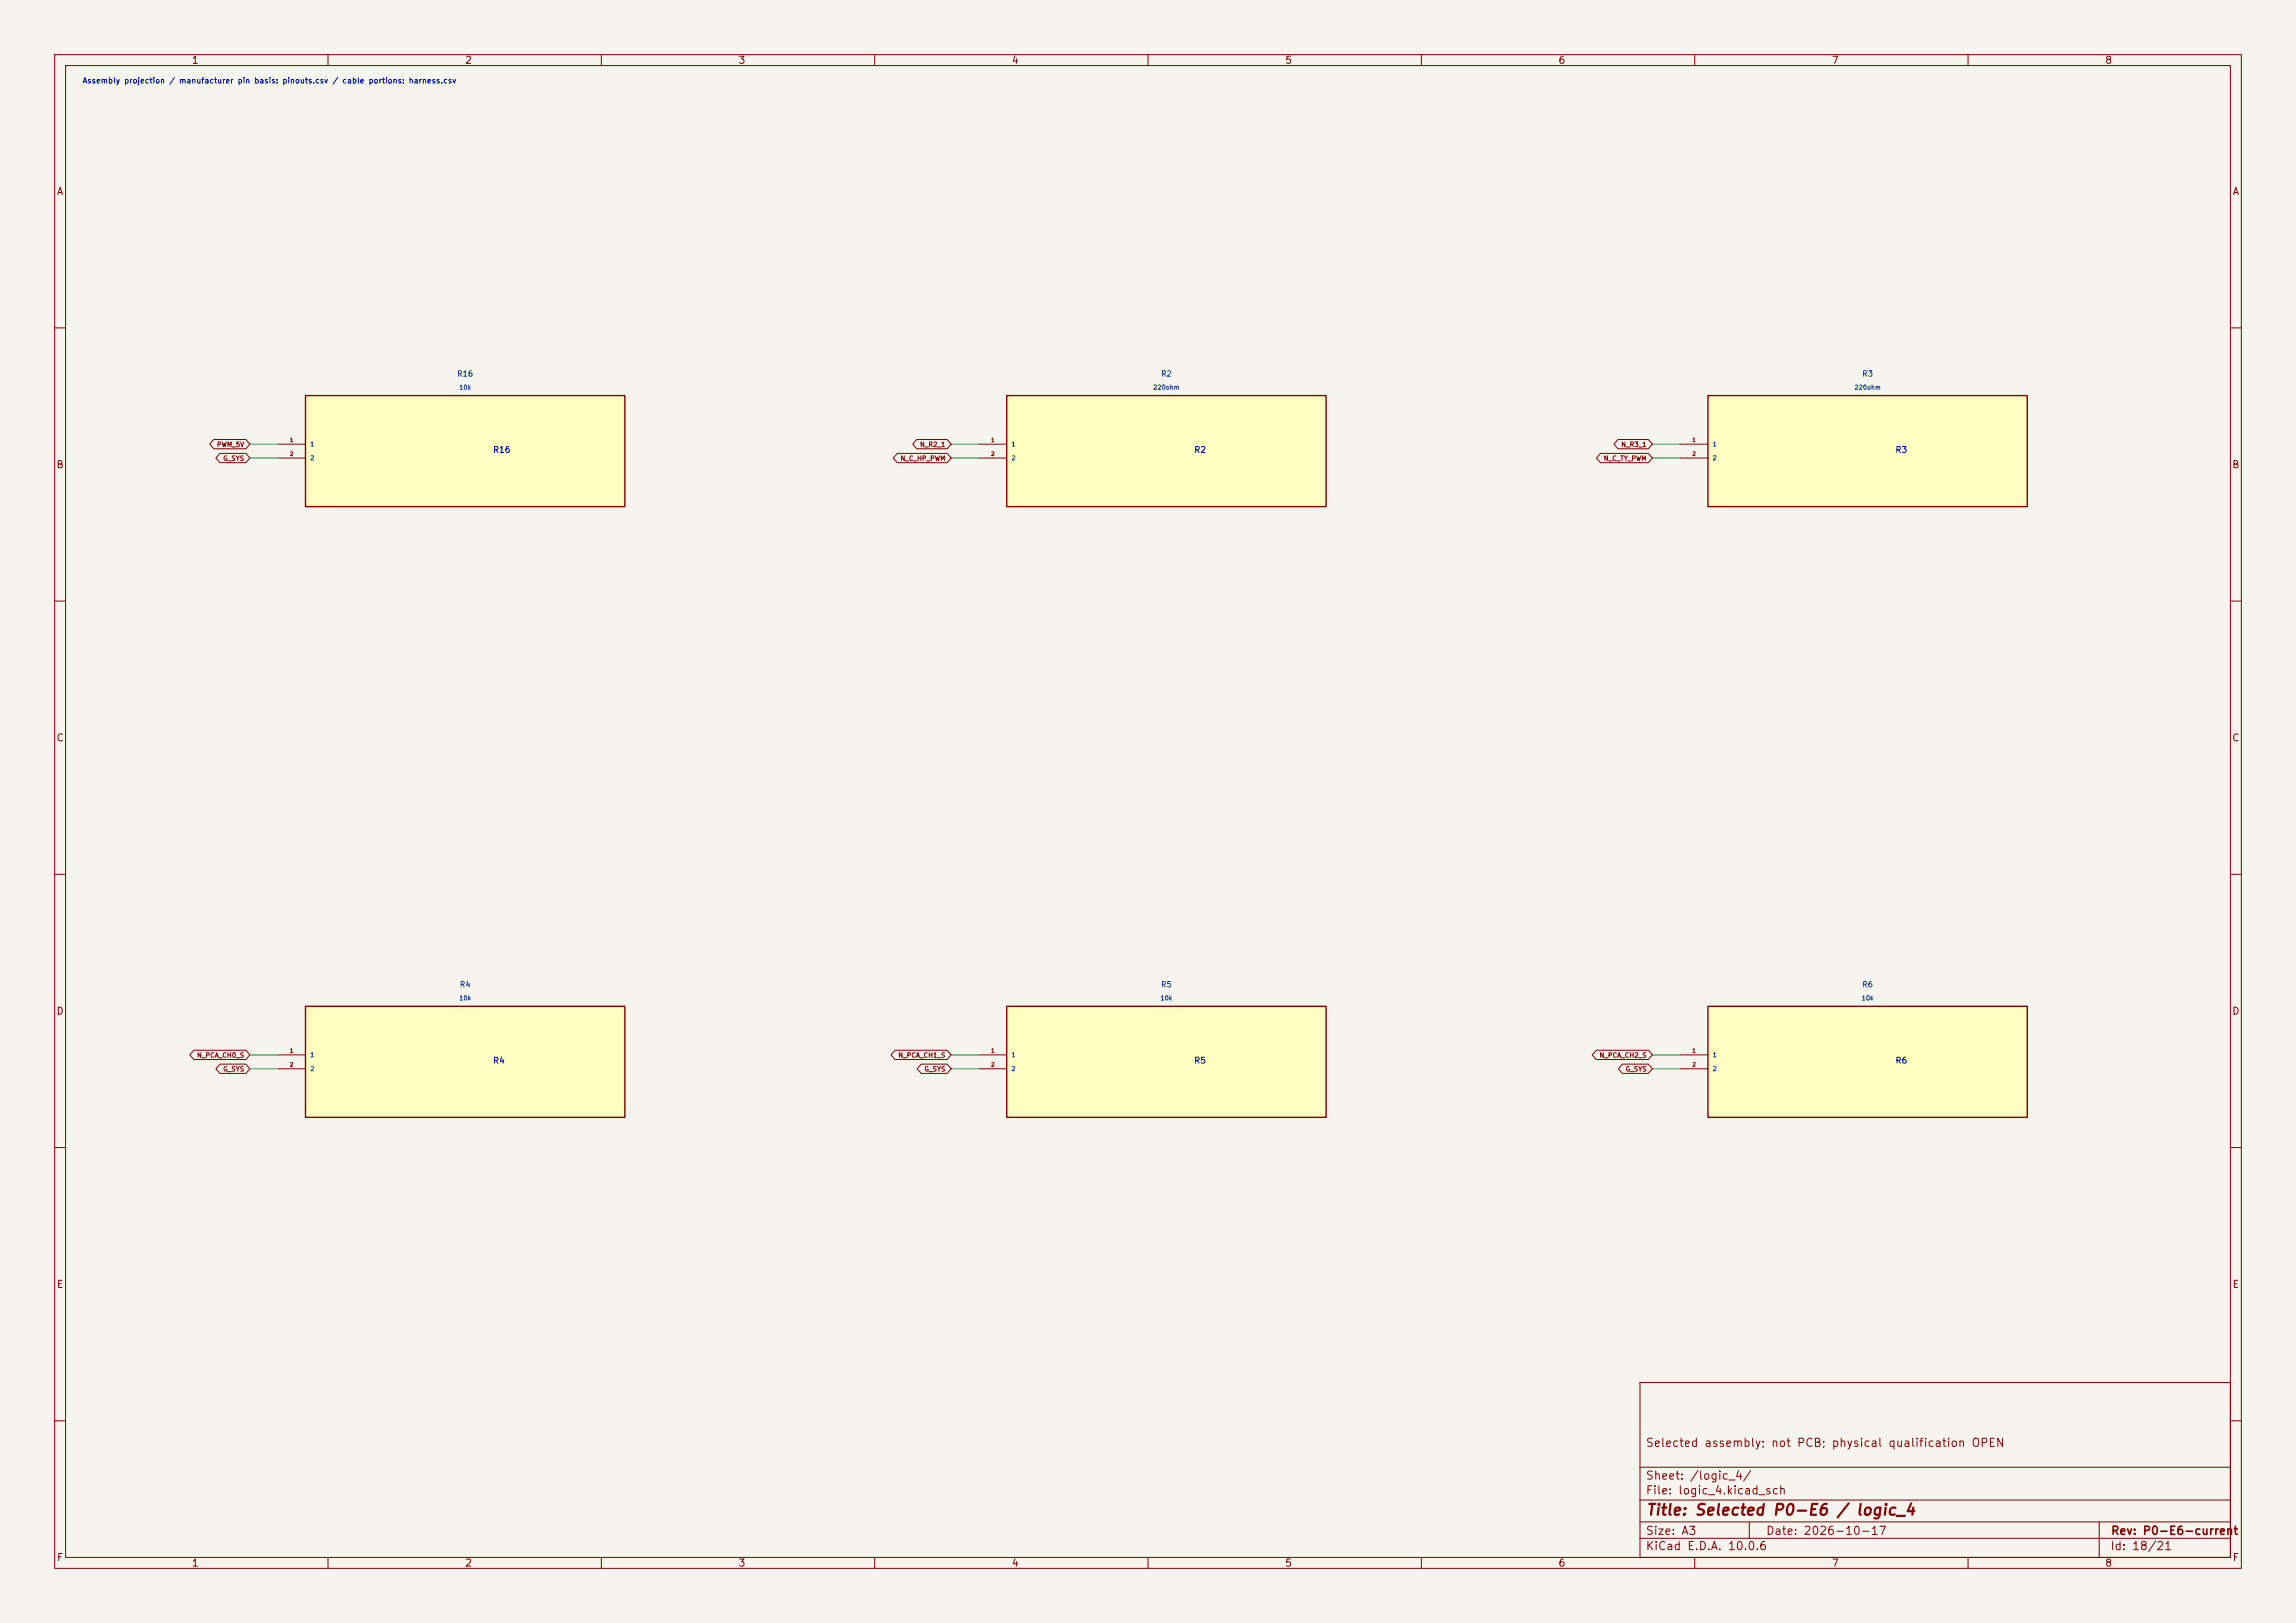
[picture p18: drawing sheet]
<svg xmlns="http://www.w3.org/2000/svg" width="420mm" height="297mm" viewBox="0 0 420 297" stroke-linecap="round" stroke-linejoin="round" font-family="sans-serif">
<defs><g id="words">
<text font-size="2" fill="#840000" x="301" y="277.8">Title: Selected P0-E6 / logic_4</text>
<g font-size="1.5" fill="#840000">
<text x="300.9" y="265.1">Selected assembly; not PCB; physical qualification OPEN</text>
<text x="300.9" y="273.8">File: logic_4.kicad_sch</text>
<text x="300.9" y="271.1">Sheet: /logic_4/</text>
<text x="300.9" y="281.2">Size: A3</text>
<text x="322.9" y="281.2">Date: 2026-10-17</text>
<text x="386" y="281.2">Rev: P0-E6-current</text>
<text x="300.9" y="284">KiCad E.D.A. 10.0.6</text>
<text x="385.9" y="284">Id: 18/21</text>
</g>
<g font-size="1.3" fill="#840000">
<text x="35" y="12">1</text>
<text x="85" y="12">2</text>
<text x="135" y="12">3</text>
<text x="185" y="12">4</text>
<text x="235" y="12">5</text>
<text x="285" y="12">6</text>
<text x="335" y="12">7</text>
<text x="385" y="12">8</text>
<text x="10.3" y="36">A</text>
<text x="408.3" y="36">A</text>
<text x="10.2" y="86">B</text>
<text x="408.2" y="86">B</text>
<text x="10.2" y="136">C</text>
<text x="408.2" y="136">C</text>
<text x="10.2" y="186">D</text>
<text x="408.2" y="186">D</text>
<text x="10.3" y="236">E</text>
<text x="408.3" y="236">E</text>
<text x="10.3" y="286">F</text>
<text x="35" y="287">1</text>
<text x="85" y="287">2</text>
<text x="135" y="287">3</text>
<text x="185" y="287">4</text>
<text x="235" y="287">5</text>
<text x="285" y="287">6</text>
<text x="335" y="287">7</text>
<text x="385" y="287">8</text>
<text x="408.3" y="286">F</text>
</g>
<g font-size="1.1" fill="#0000c2">
<text x="90.1" y="83.1">R16</text>
<text x="218.4" y="83.1">R2</text>
<text x="346.6" y="83.1">R3</text>
<text x="90.1" y="194.9">R4</text>
<text x="218.4" y="194.9">R5</text>
<text x="346.6" y="194.9">R6</text>
</g>
<text font-size="1" fill="#0000c2" x="15" y="15.5">Assembly projection / manufacturer pin basis: pinouts.csv / cable portions: harness.csv</text>
<g font-size="1" fill="#006464">
<text x="83.5" y="69.1">R16</text>
<text x="212.3" y="69.1">R2</text>
<text x="340.6" y="69.1">R3</text>
<text x="84" y="180.9">R4</text>
<text x="212.3" y="180.9">R5</text>
<text x="340.6" y="180.9">R6</text>
</g>
<g font-size=".9" fill="#840000">
<text x="39.6" y="82">PWM_5V</text>
<text x="168.2" y="82">N_R2_1</text>
<text x="296.5" y="82">N_R3_1</text>
<text x="40.7" y="84.5">G_SYS</text>
<text x="164.6" y="84.5">N_C_HP_PWM</text>
<text x="293.3" y="84.5">N_C_TY_PWM</text>
<text x="36" y="193.7">N_PCA_CH0_S</text>
<text x="40.7" y="196.3">G_SYS</text>
<text x="164.2" y="193.7">N_PCA_CH1_S</text>
<text x="169" y="196.3">G_SYS</text>
<text x="292.5" y="193.7">N_PCA_CH2_S</text>
<text x="297.3" y="196.3">G_SYS</text>
</g>
<g font-size=".8" fill="#006464">
<text x="83.9" y="71.5">10k</text>
<text x="210.9" y="71.5">220ohm</text>
<text x="339.1" y="71.5">220ohm</text>
<text x="56.7" y="81.9">1</text>
<text x="184.9" y="81.9">1</text>
<text x="313.2" y="81.9">1</text>
<text x="56.7" y="84.4">2</text>
<text x="184.9" y="84.4">2</text>
<text x="313.2" y="84.4">2</text>
<text x="83.9" y="183.3">10k</text>
<text x="212.2" y="183.3">10k</text>
<text x="340.5" y="183.3">10k</text>
<text x="56.7" y="193.6">1</text>
<text x="56.7" y="196.2">2</text>
<text x="184.9" y="193.6">1</text>
<text x="184.9" y="196.2">2</text>
<text x="313.2" y="193.6">1</text>
<text x="313.2" y="196.2">2</text>
</g>
<g font-size=".7" fill="#a90000">
<text x="52.9" y="81">1</text>
<text x="52.9" y="83.6">2</text>
<text x="181.2" y="81">1</text>
<text x="181.2" y="83.6">2</text>
<text x="309.5" y="81">1</text>
<text x="309.5" y="83.6">2</text>
<text x="52.9" y="192.8">1</text>
<text x="52.9" y="195.3">2</text>
<text x="181.2" y="192.8">1</text>
<text x="181.2" y="195.3">2</text>
<text x="309.5" y="192.8">1</text>
<text x="309.5" y="195.3">2</text>
</g>
</g></defs>
<path d="M0 0h420v297h-420z" fill="#f5f4ef" stroke="#f5f4ef" stroke-width=".18"/>
<g fill="none" stroke="#840000" stroke-width=".18">
<path d="M10 10h400v277h-400zM12 12h396v273h-396zM60 10v2M110 10v2M160 10v2M210 10v2M260 10v2M310 10v2M360 10v2M10 60h2M408 60h2M10 110h2"/>
<path d="M408 110h2M10 160h2M408 160h2M10 210h2M408 210h2M300 253h108v32h-108zM10 260h2M300 278.5h108M300 274.5h108M300 268.5h108M320 278.5v3M384 278.5v6.5"/>
<path d="M408 260h2M60 285v2M110 285v2M160 285v2M210 285v2M260 285v2M300 281.5h108M310 285v2M360 285v2"/>
</g>
<path d="M312.4 184.2h58.4v20.3h-58.4z" fill="#ffffc2"/>
<path d="M312.4 184.2h58.4v20.3h-58.4z" fill="none" stroke="#840000" stroke-width=".25"/>
<path d="M307.3 193h5.1M307.3 195.6h5.1" fill="none" stroke="#840000" stroke-width=".18"/>
<path d="M55.9 184.2h58.4v20.3h-58.4z" fill="#ffffc2"/>
<path d="M55.9 184.2h58.4v20.3h-58.4z" fill="none" stroke="#840000" stroke-width=".25"/>
<path d="M50.8 193h5.1M50.8 195.6h5.1" fill="none" stroke="#840000" stroke-width=".18"/>
<path d="M184.1 184.2h58.5v20.3h-58.5z" fill="#ffffc2"/>
<path d="M184.1 184.2h58.5v20.3h-58.5z" fill="none" stroke="#840000" stroke-width=".25"/>
<path d="M179.1 193h5M179.1 195.6h5" fill="none" stroke="#840000" stroke-width=".18"/>
<path d="M184.1 72.4h58.5v20.3h-58.5z" fill="#ffffc2"/>
<path d="M184.1 72.4h58.5v20.3h-58.5z" fill="none" stroke="#840000" stroke-width=".25"/>
<path d="M179.1 81.3h5M179.1 83.8h5" fill="none" stroke="#840000" stroke-width=".18"/>
<path d="M312.4 72.4h58.4v20.3h-58.4z" fill="#ffffc2"/>
<path d="M312.4 72.4h58.4v20.3h-58.4z" fill="none" stroke="#840000" stroke-width=".25"/>
<path d="M307.3 81.3h5.1M307.3 83.8h5.1" fill="none" stroke="#840000" stroke-width=".18"/>
<path d="M55.9 72.4h58.4v20.3h-58.4z" fill="#ffffc2"/>
<path d="M55.9 72.4h58.4v20.3h-58.4z" fill="none" stroke="#840000" stroke-width=".25"/>
<g fill="none" stroke="#840000" stroke-width=".18">
<path d="M39.1 80.4h5.9l.7 .9-.7 .8h-5.9l-.7-.8zM40.2 83h4.8l.7 .8-.7 .9h-4.8l-.7-.9zM50.8 81.3h5.1M50.8 83.8h5.1M164.1 83h9.1l.8 .8-.8 .9h-9.1l-.7-.9zM167.7 80.4h5.5l.8 .9-.8 .8h-5.5l-.7-.8zM292.8 83h8.7l.8 .8-.8 .9h-8.7l-.8-.9zM296 80.4h5.5l.8 .9-.8 .8h-5.5l-.8-.8zM35.5 192.2h9.5l.7 .8-.7 .9h-9.5l-.8-.9zM40.2 194.7h4.8l.7 .9-.7 .8h-4.8l-.7-.8zM163.7 192.2h9.5l.8 .8-.8 .9h-9.5l-.7-.9zM168.5 194.7h4.7l.8 .9-.8 .8h-4.7l-.7-.8z"/>
<path d="M292 192.2h9.5l.8 .8-.8 .9h-9.5l-.7-.9zM296.8 194.7h4.7l.8 .9-.8 .8h-4.7l-.8-.8z"/>
</g>
<path d="M45.7 81.3h5.1M45.7 83.8h5.1M174 81.3h5.1M174 83.8h5.1M302.3 81.3h5M302.3 83.8h5M45.7 193h5.1M45.7 195.6h5.1M174 193h5.1M174 195.6h5.1M302.3 193h5M302.3 195.6h5" fill="none" stroke="#009600" stroke-width=".18"/>
<use href="#words"/>
</svg>
